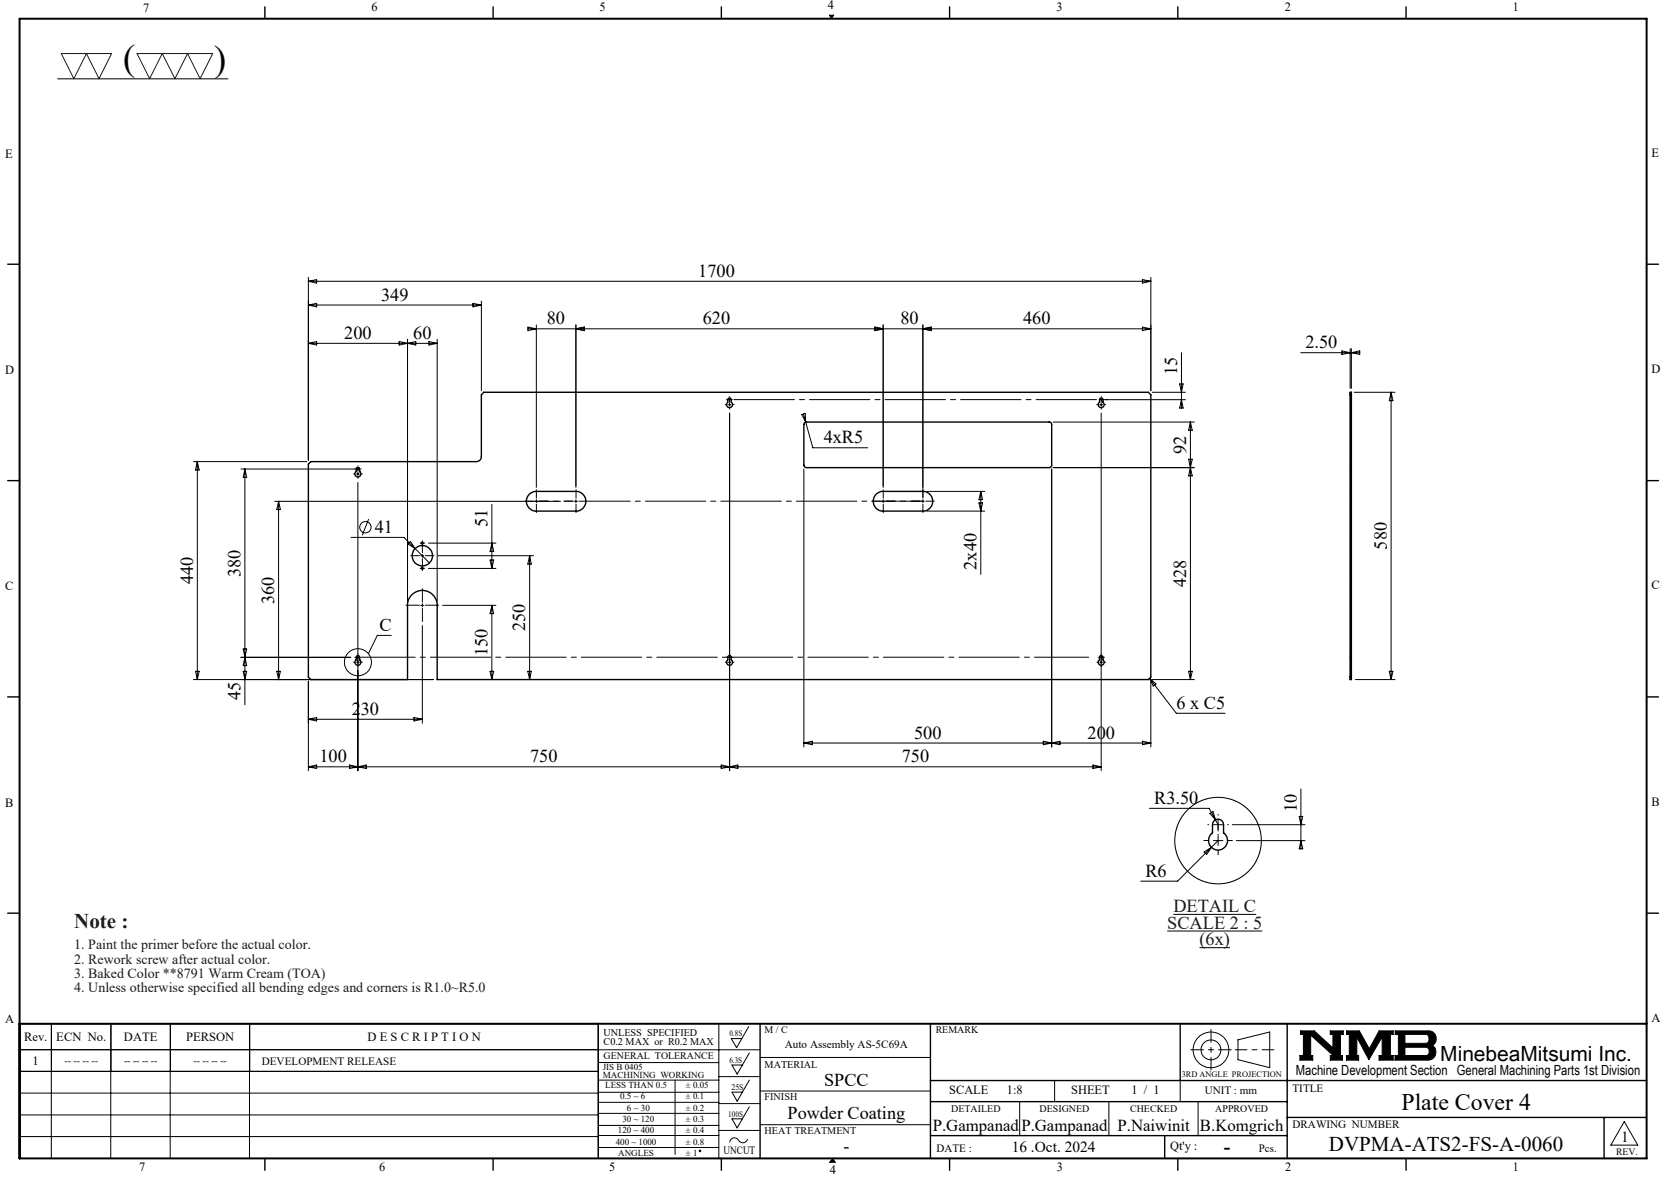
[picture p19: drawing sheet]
<svg xmlns="http://www.w3.org/2000/svg" width="420mm" height="297mm" viewBox="0 0 420 297" stroke-linecap="round" stroke-linejoin="round" font-family="sans-serif">
<defs><g id="words">
<g font-size="9.2">
<text x="31.1" y="17.7">(</text>
<text x="54" y="17.8">)</text>
</g>
<text font-size="6" x="353.5" y="280">Plate Cover 4</text>
<text font-size="5.3" fill="#191924" x="18.7" y="234.1">Note :</text>
<g font-size="5.3">
<text x="363.3" y="267.7">MinebeaMitsumi Inc.</text>
<text x="335.2" y="290.4">DVPMA-ATS2-FS-A-0060</text>
</g>
<text font-size="4.9" x="308.8" y="290.9">-</text>
<g font-size="4.6">
<text x="176.1" y="69.9">1700</text>
<text x="96.2" y="75.9">349</text>
<text x="137.9" y="81.9">80</text>
<text x="177.3" y="81.9">620</text>
<text x="227.1" y="81.9">80</text>
<text x="258.1" y="81.9">460</text>
<text x="86.8" y="85.5">200</text>
<text x="104.2" y="85.5">60</text>
<text x="329.3" y="87.9">2.50</text>
<text x="296.9" y="94.7" transform="rotate(-90 296.9 94.7)">15</text>
<text x="207.8" y="111.9">4xR5</text>
<text x="299.2" y="114.5" transform="rotate(-90 299.2 114.5)">92</text>
<text x="94.6" y="134.5">41</text>
<text x="123" y="133" transform="rotate(-90 123 133)">51</text>
<text x="246.3" y="143.8" transform="rotate(-90 246.3 143.8)">2x40</text>
<text x="349.8" y="138.7" transform="rotate(-90 349.8 138.7)">580</text>
<text x="48.7" y="147.4" transform="rotate(-90 48.7 147.4)">440</text>
<text x="60.7" y="145.6" transform="rotate(-90 60.7 145.6)">380</text>
<text x="299.2" y="148.2" transform="rotate(-90 299.2 148.2)">428</text>
<text x="69.2" y="152.4" transform="rotate(-90 69.2 152.4)">360</text>
<text x="95.7" y="159.3">C</text>
<text x="132.5" y="159.3" transform="rotate(-90 132.5 159.3)">250</text>
<text x="123" y="165.6" transform="rotate(-90 123 165.6)">150</text>
<text x="60.7" y="176.7" transform="rotate(-90 60.7 176.7)">45</text>
<text x="296.7" y="178.9">6 x C5</text>
<text x="88.7" y="180.4">230</text>
<text x="230.6" y="186.4">500</text>
<text x="274.3" y="186.4">200</text>
<text x="80.6" y="192.4">100</text>
<text x="133.7" y="192.4">750</text>
<text x="227.5" y="192.4">750</text>
<text x="291.1" y="202.8">R3.50</text>
<text x="327.1" y="204.8" transform="rotate(-90 327.1 204.8)">10</text>
<text x="288.9" y="221.2">R6</text>
<text x="207.9" y="274.1">SPCC</text>
<text x="198.7" y="282.4">Powder Coating</text>
<text x="212.8" y="290.6">-</text>
</g>
<g font-size="4.6" fill="#191924">
<text x="296" y="230.2">DETAIL C</text>
<text x="294.4" y="234.4">SCALE 2 : 5</text>
<text x="302.6" y="238.6">(6x)</text>
</g>
<g font-size="4.2">
<text x="235.3" y="285.5">P.Gampanad</text>
<text x="257.6" y="285.5">P.Gampanad</text>
<text x="281.9" y="285.5">P.Naiwinit</text>
<text x="302.7" y="285.5">B.Komgrich</text>
</g>
<g font-size="3.9">
<text x="255.2" y="290.6">16 .Oct. 2024</text>
<text x="408.9" y="288.2">1</text>
</g>
<g font-size="3.5" fill="#191924">
<text x="18.7" y="239.4">1. Paint the primer before the actual color.</text>
<text x="18.7" y="243.3">2. Rework screw after actual color.</text>
<text x="18.7" y="250.4">4. Unless otherwise specified all bending edges and corners is R1.0~R5.0</text>
<text x="18.7" y="246.9">3. Baked Color **8791 Warm Cream (TOA)</text>
</g>
<text font-size="3.5" x="326.9" y="271.4">Machine Development Section General Machining Parts 1st Division</text>
<g font-size="3.2">
<text x="36.1" y="2.9">7</text>
<text x="93.7" y="2.8">6</text>
<text x="151.3" y="2.8">5</text>
<text x="208.8" y="2.2">4</text>
<text x="266.5" y="2.8">3</text>
<text x="324.1" y="2.8">2</text>
<text x="381.6" y="2.8">1</text>
<text x="1.3" y="39.8">E</text>
<text x="416.6" y="39.5">E</text>
<text x="1.3" y="94.3">D</text>
<text x="416.6" y="94.1">D</text>
<text x="1.3" y="148.9">C</text>
<text x="416.6" y="148.7">C</text>
<text x="1.3" y="203.6">B</text>
<text x="416.6" y="203.3">B</text>
<text x="416.6" y="258">A</text>
<text x="1.3" y="258.1">A</text>
<text x="6.1" y="262.7">Rev.</text>
<text x="14.2" y="262.7">ECN No.</text>
<text x="31.3" y="262.7">DATE</text>
<text x="46.9" y="262.7">PERSON</text>
<text x="92.7" y="262.7">D E S C R I P T I O N</text>
<text x="8.2" y="268.7">1</text>
<text x="239.4" y="276.2">SCALE</text>
<text x="254" y="276.2">1:8</text>
<text x="270.2" y="276.2">SHEET</text>
<text x="285.4" y="276.2">1 / 1</text>
<text x="295.2" y="290.1">Qt'y :</text>
<text x="35.1" y="295.5">7</text>
<text x="95.7" y="295.6">6</text>
<text x="153.6" y="295.6">5</text>
<text x="209.3" y="296.3">4</text>
<text x="266.6" y="295.6">3</text>
<text x="324.2" y="295.6">2</text>
<text x="381.6" y="295.6">1</text>
</g>
<g font-size="2.8">
<text x="66" y="268.6">DEVELOPMENT RELEASE</text>
<text x="198" y="264.5">Auto Assembly AS-5C69A</text>
<text x="326" y="275.4">TITLE</text>
<text x="303.9" y="276.2">UNIT : mm</text>
<text x="326" y="284.7">DRAWING NUMBER</text>
<text x="182.5" y="291.2">UNCUT</text>
<text x="236.3" y="290.7">DATE :</text>
<text x="317.6" y="290.6">Pcs.</text>
</g>
<g font-size="2.6">
<text x="152.2" y="261.3">UNLESS SPECIFIED</text>
<text x="152.2" y="263.7">C0.2 MAX or R0.2 MAX</text>
<text x="192.9" y="269.4">MATERIAL</text>
<text x="192.9" y="277.7">FINISH</text>
<text x="192.9" y="286.3">HEAT TREATMENT</text>
</g>
<g font-size="2.5">
<text x="192.9" y="260.7">M / C</text>
<text x="236" y="260.7">REMARK</text>
<text x="16.3" y="268.5">-- -- -- --</text>
<text x="31.3" y="268.5">-- -- -- --</text>
<text x="48.8" y="268.5">-- -- -- --</text>
<text x="152.3" y="267.3">GENERAL TOLERANCE</text>
<text x="239.9" y="280.5">DETAILED</text>
<text x="262.2" y="280.5">DESIGNED</text>
<text x="285.1" y="280.5">CHECKED</text>
<text x="306.6" y="280.5">APPROVED</text>
<text x="407.7" y="291.5">REV.</text>
</g>
<g font-size="2.3">
<text x="152.1" y="270">JIS B 0405</text>
<text x="152.1" y="272.1">MACHINING WORKING</text>
<text x="152.7" y="274.6">LESS THAN 0.5</text>
<text x="173" y="274.6">± 0.05</text>
<text x="156.4" y="277.4">0.5 ~ 6</text>
<text x="158.1" y="280.3">6 ~ 30</text>
<text x="173" y="277.4">± 0.1</text>
<text x="173" y="280.3">± 0.2</text>
<text x="155.9" y="286">120 ~ 400</text>
<text x="157" y="283.2">30 ~ 120</text>
<text x="173" y="283.2">± 0.3</text>
<text x="173" y="286">± 0.4</text>
<text x="155.3" y="288.9">400 ~ 1000</text>
<text x="155.9" y="291.7">ANGLES</text>
<text x="173" y="288.9">± 0.8</text>
<text x="173" y="291.7">± 1</text>
</g>
<g font-size="2.1">
<text x="184" y="261.5">0.8S</text>
<text x="184" y="268.1">6.3S</text>
<text x="184.5" y="275">25S</text>
<text x="298.1" y="271.8">3RD ANGLE PROJECTION</text>
<text x="183.7" y="281.9">100S</text>
</g>
</g></defs>
<g fill="none" stroke="#000" stroke-width=".25">
<path d="M14.5 19.9h43M209.2 3.8h1.1l-.6 .9zM77.8 70v46.1M77.8 71h212.5M77.8 71l2.1-.4v.8zM77.8 77l2.1-.5v.9zM77.8 77h43.6M119.3 76.5l2.1 .5-2.1 .4zM121.4 76v22.6M288.2 70.6l2.1 .4-2.1 .4zM290.3 70v28.6M77.8 86.6l2.1-.4v.9z"/>
<path d="M77.8 86.6h32.5M100.7 86.2l2.1 .4-2.1 .5zM102.8 86.6l2.1-.4v.9zM102.8 85.6v66.1M108.2 86.2l2.1 .4-2.1 .5zM110.3 85.6v66.1M133.2 82.5l2.1 .5-2.1 .4zM135.3 82v41M145.3 83l2.1-.5v.9zM145.3 82v41M220.7 82.5l2.1 .5-2.1 .4zM222.8 82v41"/>
<path d="M232.8 83l2.1-.5v.9zM232.8 82v43.5M288.2 82.5l2.1 .5-2.1 .4zM290.3 83h-157.1M290.7 99h8.3M297.6 96.9h.9l-.5 2.1zM298 89v14M328.1 89h14.9M338.5 88.5l2.1 .5-2.1 .4zM340.6 88v10M340.9 88v10M340.9 89l2.1-.5v.9z"/>
<path d="M341.6 99h10.3M350.9 99v72.5M350.9 99l.5 2.1h-1zM48.8 116.5h28.6M49.8 116.5v55M49.8 116.5l.4 2.1h-.9zM60.8 118.4h28.9M61.8 118.4v59.4M61.8 118.4l.4 2.1h-.9zM89.9 119.6h.8M89.9 118.4h.8M90.3 118v.7"/>
<path d="M90.3 119.2v.8M183.7 100.9h.7M183.7 102.1h.7M184 100.5v.7M184 101.7v.8M184 104.2v90.3M202.2 104.6l.9-.3 .1 2.2zM202.7 104.5l.5 2M202.8 118.4v70.1M203.2 106.5l1.8 6.5h13.9M265.3 118.4v70.1M265.6 118h35.7"/>
<path d="M265.6 106.5h35.7M277.4 102.1h.8M277.4 100.9h.8M277.8 101.7v.8M277.8 104.2v90.3M277.8 100.5v.7M278.8 100.9h20.2M298 100.9l.5 2.1h-.9zM299.8 115.9h.9l-.4 2.1zM300.3 118l.4 2.1h-.9zM300.3 106.5v65M300.3 106.5l.4 2.1h-.9z"/>
<path d="M69.3 126.5h72.1M70.3 126.5v45M70.3 126.5l.4 2.1h-.9zM88.5 135.6h13.4l6.4 6.5M90.3 121.7v72.8M93 131l-1.6 4.1M103.5 136.6l1.2 1.8-1.8-1.1zM106.2 137.1h.7M106.5 136.7v.7M106.5 139.9v.7M108.1 137.1h17M124.1 127.3v16.1"/>
<path d="M124.1 137.1l.4 2h-.9zM144.9 126.5h.8M145.3 126.1v.8M222.4 126.5h.8M222.8 126.1v.8M233.8 124h14.6M233.8 129h14.6M246.9 126.9h1l-.5 2.1zM247.4 124v20.9M247.4 124l.5 2.1h-1zM106.2 140.2h.7M106.2 152.7h.7"/>
<path d="M106.2 143.4h.7M106.5 143v.8M106.5 152.4v.7M106.5 157.9v24.6M108.1 143.4h17M110.5 140.2h24.1M111.7 152.7h13.4M123.6 141.3h.9l-.4 2.1zM124.1 152.7v18.8M124.1 152.7l.4 2.1h-.9zM133.6 140.2v31.3M133.6 140.2l.4 2.1h-.9z"/>
<path d="M48.8 171.5h60.5M49.3 169.4h.9l-.4 2.1zM60.8 165.9h27.7M61.3 169.4h.9l-.4 2.1zM61.3 163.8h.9l-.4 2.1zM61.8 165.9l.4 2.1h-.9zM69.8 169.4h.9l-.4 2.1zM77.8 171.9v22.6M89.9 165.9h.8M89.9 167.1h.8M98.7 160.3h-3.5l-2.3 4.7M123.6 169.4h.9l-.4 2.1z"/>
<path d="M133.1 169.4h.9l-.4 2.1zM183.7 165.9h.7M183.7 167.1h.7M277.4 167.1h.8M277.4 165.9h.8M290 171.2l1.6 1.4-.7 .5zM290 171.2l6.7 8.8h12.3M290.3 171.9v16.6M290.7 171.5h10.6M299.8 169.4h.9l-.4 2.1zM341.9 171.5h10M350.4 169.4h1l-.5 2.1z"/>
<path d="M77.8 181.5l2.1-.5v.9zM77.8 193.5l2.1-.5v.9zM77.8 193.5h200M77.8 181.5h28.7M88.2 193l2.1 .5-2.1 .4zM90.3 193.5l2.1-.5v.9zM104.4 181l2.1 .5-2.1 .4zM181.9 193l2.1 .5-2.1 .4zM184 193.5l2.1-.5v.9zM202.8 187.5l2.1-.5v.9zM263.2 187l2.1 .5-2.1 .4zM265.3 187.5l2.1-.5v.9z"/>
<path d="M275.7 193l2.1 .5-2.1 .4zM288.2 187l2.1 .5-2.1 .4zM290.3 187.5h-87.5M328.2 199.1v15.1M289.9 204h15.1l1.6 2.9M303.7 215l1.9-1.2-1.2 1.8zM305.2 205.2l.8-.4 .6 2.1zM306.1 208.1h2.4M306.1 212.1h2.4M306.6 206.9l.7 1.2M307.3 212.1l-10.3 10.3h-9.2M307.3 206.9v2.4"/>
<path d="M307.3 210.9v2.4M310.9 208.1h18.3M311.9 212.1h17.3M327.7 206h.9l-.4 2.1zM328.2 212.1l.4 2.1h-.9zM294.4 234.9h24M296 230.7h20.9M302.6 239.1h7.7M12.9 258.3v34M13 258.3v12M27.9 258.3v34M28 258.3v12"/>
<path d="M42.9 258.3v34M43 258.3v12M62.9 258.3v34M63 258.3v12M150.9 258.3v34M181.3 258.3v34M188.9 259l-3.1 5.4-1.3-2.3h2.6M4.9 264.9h186.8M4.9 275.8h146M5 270.3v-12h146v12l-146.1 .1M5 264.9h146M150.9 278.2h30.4"/>
<path d="M150.9 275.6h30.4M150.9 272.6h30.4M150.9 268.1h30.4M170.3 272.6v18.7M181.3 271.7h10.4M181.3 278.5h10.4M189 279.3l-3.1 5.3-1.3-2.3h2.7M189 265.7l-3.1 5.3-1.3-2.3h2.7M189 272.6l-3.1 5.3-1.3-2.3h2.7M191.7 266.8h43M191.7 275.3h43M257.2 278v8.6"/>
<path d="M266 272.7v5.3M279.7 278v8.6M297.7 272.7v5.3M302.2 278v8.6M312.3 262.4l8-2v9l-8-2zM328 260.1h3.5l4.7 4.3v-3.4h-.6v-.9h3.2v.9h-.7v5.3h.5v1.2h-3v-1.2h.7l-5.7-5.1v5.1h.6v1.2h-3.3v-1.2h.9v-5.3h-.8zM339.7 260.1h3.2l2.5 4.6 2.5-4.6h3.5v.9h-.7v5.3h.7v1.2h-3.5v-1.2h.8v-4.6l-3.4 5.7-3-5.7v4.6h.4v1.2h-3v-1.2h.7v-5.3h-.7zM351.9 260.1h8.4a1.97 1.97 0 0 1 1.9 1.5 1.97 1.97 0 0 1-.9 2.2 2.03 2.03 0 0 1 .8 2.2 2.03 2.03 0 0 1-1.8 1.5h-8.4v-1.2h.8v-5.3h-.8zM354.4 261h5.4l.6 .5v1.2l-.4 .5-.3 .1h-5.3zM354.4 264.3h5.4l.6 .4 .1 1a.79 .79 0 0 1-.8 .6h-5.3zM4.9 281.3h146M4.9 286.8h146"/>
<path d="M150.9 280.9h30.4M150.9 286.5h30.4M150.9 284h30.4M150.9 289.6h30.4M181.3 285.3h10.4M188.6 287.4a1.29 1.29 0 0 1-1.2 1 1.29 1.29 0 0 1-1.3-.9 1.14 1.14 0 0 0-1.3-.3 1.14 1.14 0 0 0-.7 1.1M191.7 283.8h43M210 292.3l.7 1M409.7 283l3.4 6h-6.8z"/>
<circle cx="92.2" cy="133.1" r="1.43"/>
<circle cx="90.3" cy="167.1" r="3.4"/>
<circle cx="307.3" cy="212.1" r="10.9"/>
<circle cx="305.5" cy="264.9" r="2.51"/>
<circle cx="305.5" cy="264.9" r="4.5"/>
<circle cx="176.6" cy="290.4" r=".2"/>
</g>
<path d="M311.6 264.9h9.7" fill="none" stroke="#000" stroke-width=".25" stroke-dasharray="15.2 1.3 1.3 1.3" stroke-dashoffset="12.3"/>
<path d="M305.5 259.8v10.2M300.4 264.9h10.2" fill="none" stroke="#000" stroke-width=".25" stroke-dasharray="15.2 1.3 1.3 1.3" stroke-dashoffset="12"/>
<g fill="none" stroke="#000" stroke-width=".35">
<path d="M66.8 1.7v3M124.4 1.7v3M182 1.7v3M239.5 1.7v3M297.1 1.7v3M354.7 1.7v3M1.9 66.7h3M415.4 66.7h3M340.6 99h.3v72.5h-.3zM340.6 99.6h.3M78.4 116.5h41.8a1.26 1.26 0 0 0 1.2-1.3v-15.6l.6-.6h167.7l.6 .6v71.2l-.6 .7h-179.4v-18.8a3.7 3.7 0 0 0-3.8-3.7 3.7 3.7 0 0 0-3.7 3.7v18.8h-24.4l-.6-.7v-53.7zM90 118.1l.2-.2 .4 .2 .1 .9a.76 .76 0 0 1 .2 1.1 .76 .76 0 0 1-1.2 0 .76 .76 0 0 1 .2-1.1z"/>
<path d="M183.8 100.5l.6 .1 .1 .9a.76 .76 0 0 1 .1 1.1 .76 .76 0 0 1-1.1 0 .76 .76 0 0 1 .1-1.1v-.6zM203 106.7l.3-.2h61.5l.5 .5v10.5l-.3 .4-.3 .1h-61.3l-.4-.2-.2-.4v-10.3zM277.6 100.5l.5 .1 .1 .9a.76 .76 0 0 1 .2 1.1 .76 .76 0 0 1-1.2 0 .76 .76 0 0 1 .2-1.1v-.6zM1.9 121.3h3M133.5 124.8l.5-.4 .9-.4h10.4a2.49 2.49 0 0 1 2.5 2.5 2.49 2.49 0 0 1-2.5 2.5h-10a2.5 2.5 0 0 1-2.3-1.5 2.5 2.5 0 0 1 .5-2.7zM220.9 124.8l.6-.4 .9-.4h10.4a2.49 2.49 0 0 1 2.5 2.5 2.49 2.49 0 0 1-2.5 2.5h-10a2.5 2.5 0 0 1-2.3-1.5 2.5 2.5 0 0 1 .4-2.7zM415.4 121.3h3M1.9 175.9h3M90.1 165.5l.2-.1 .4 .3v.8a.74 .74 0 0 1 .1 1.1 .74 .74 0 0 1-1.1 0 .74 .74 0 0 1 .2-1.1v-.8zM183.8 165.5l.3-.1 .3 .3 .1 .8a.74 .74 0 0 1 .1 1.1 .74 .74 0 0 1-1.1 0 .74 .74 0 0 1 .1-1.1v-.8zM277.6 165.5l.2-.1 .4 .3v.8a.74 .74 0 0 1 .1 1.1 .74 .74 0 0 1-1.1 0 .74 .74 0 0 1 .2-1.1v-.8zM340.6 170.8h.3"/>
<path d="M415.4 175.9h3M306.2 207.2a1.39 1.39 0 0 1 1.5-.4 1.39 1.39 0 0 1 .9 1.3v2a2.41 2.41 0 0 1 .4 3.6 2.41 2.41 0 0 1-3.5 0 2.41 2.41 0 0 1 .4-3.6v-2zM1.9 230.4h3M415.4 230.4h3M150.9 258.3v34M191.7 258.3v34M234.7 258.3v34M297.7 258.3v14.4M324.7 258.3v34M234.7 272.7h180.7M234.7 278h90M66.8 292.3v3"/>
<path d="M124.4 292.3v3M182 292.3v3M234.7 286.6h90M239.5 292.3v3M293.8 286.6v5.7M297.1 292.3v3M324.7 282h90.7M354.7 292.3v3M404.6 282v10.3"/>
<circle cx="106.5" cy="137" r=".2"/>
<circle cx="106.5" cy="140.3" r="2.56"/>
<circle cx="106.5" cy="143.4" r=".2"/>
</g>
<path d="M4.9 4.7h410.5v287.6h-410.5zM4.9 258.3h410.5" fill="none" stroke="#000" stroke-width=".5"/>
<path d="M210 292.3l-.7 1h1.4" fill="none" stroke="#00f" stroke-width=".25"/>
<g fill="#000">
<path d="M210 292.3l.7 1h-1.4z"/>
<path d="M209.2 3.8l.5 .9 .6-.9zM328 260.1v.9h.8v5.3h-.9v1.2h3.3v-1.2h-.6v-5.1l5.7 5.1h-.7v1.2h3v-1.2h-.5v-5.3h.7v-.9h-3.2v.9h.6v3.4l-4.7-4.3zM351.9 260.1v.9h.8v5.3h-.8v1.2h8.6l.7-.2 .6-.5 .4-.8v-.8l-.3-.8-.6-.6 .8-.8 .2-1.3-.5-.9-.5-.5-.6-.2zM354.4 264.3h5.4l.6 .4 .1 1-.6 .6h-5.5zM354.4 261l5.5 .1 .5 .5v1.1l-.3 .5-.3 .1h-5.4zM339.7 260.1v.9h.7v5.3h-.7v1.2h3v-1.2h-.4v-4.6l3 5.7 3.4-5.7v4.6h-.8v1.2h3.5v-1.2h-.7v-5.3h.7v-.9h-3.5l-2.5 4.6-2.5-4.6z" fill-rule="evenodd"/>
</g>
<g fill="none" stroke="#000" stroke-width=".25" stroke-dasharray="15.2 1.3 1.3 1.3">
<path d="M89.6 119.6h-.4M89.6 118.3h-.1M90.3 118.8v-.3M90.3 117.6v-.1M90.3 119.1v.1M91.1 119.6h.3M91.1 118.3h.1M183.3 100.8h-.1M183.3 102.1h-.4M184.1 100.1v-.1M184.1 101.6v.1M184.1 101.3v-.3"/>
<path d="M184.1 102.8v.4M184.8 100.8h.1M184.8 102.1h.4M277.1 102.1h-.4M277.8 100.1v-.1M277.8 101.6v.1M277.8 101.3v-.3M277.8 102.8v.4M278.6 100.8h.8M278.6 102.1h.3M90.3 120.3v.4M106.2 137h-.2"/>
<path d="M106.6 139.5v-2.2M106.6 136.7v-.2M106.6 137.4v.2M106.9 137h.2M134.6 126.5h-2.2M135.3 126.5h-.4M135.3 126.5v.3M135.3 126.5h.4M135.3 126.5v-.4M135.3 127.2v2.1M135.3 125.7v-2.1M136.1 126.5h2.1"/>
<path d="M144.6 126.5h-2.2M145.3 127.2v2.1M145.3 125.7v-2.1M222.1 126.5h-2.2M222.8 125.7v-2.1M222.8 127.2v2.1M223.6 126.5h2.1M232.1 126.5h-2.2M232.8 126.5h.4M232.8 126.5v-.4M232.8 126.5h-.4M232.8 126.5v.3"/>
<path d="M232.8 125.7v-2.1M232.8 127.2v2.1M233.6 126.5h2.1M105.8 140.2h-2.2M105.8 152.7h-3.4M106.2 143.4h-.2M106.6 141v2.2M106.6 152v-3.4M106.6 153.5v3.3M106.6 143v-.2M106.6 143.8v.2M106.9 143.4h.2"/>
<path d="M107.3 140.2h2.2M107.3 152.7h3.4M89.6 165.8h-.1M89.6 167.1h-.4M90.3 165.1v-.1M90.3 166.6v.1M90.3 166.3v-.3M90.3 167.8v.4M91.1 167.1h.3M183.3 167.1h-.4M183.3 165.8h-.1M184.1 166.3v-.3"/>
<path d="M184.1 167.8v.4M184.1 165.1v-.1M184.1 166.6v.1M184.8 167.1h.4M184.8 165.8h.1M277.1 165.8h-.1M277.1 167.1h-.4M277.8 165.1v-.1M277.8 166.6v.1M277.8 166.3v-.3M277.8 167.8v.4M278.6 165.8h.1"/>
<path d="M278.6 167.1h.3M304.9 208.1h-.2M304.9 212.1h-1.2M307.3 205.7v-.2M307.3 210.5v.2M307.3 209.7v-1.2M307.3 214.5v1.2M309.7 208.1h.2M309.7 212.1h1.2"/>
</g>
<path d="M91.1 165.8h183.5" fill="none" stroke="#000" stroke-width=".25" stroke-dasharray="15.2 1.3 1.3 1.3" stroke-dashoffset="1.6"/>
<path d="M277.1 100.8h-92.4" fill="none" stroke="#000" stroke-width=".25" stroke-dasharray="15.2 1.3 1.3 1.3" stroke-dashoffset="-.5"/>
<path d="M146.1 126.5h86.8" fill="none" stroke="#000" stroke-width=".25" stroke-dasharray="15.2 1.3 1.3 1.3" stroke-dashoffset="2.3"/>
<path d="M144.6 126.5h-8.5M223.6 126.5h8.5" fill="none" stroke="#000" stroke-width=".25" stroke-dasharray="15.2 1.3 1.3 1.3" stroke-dashoffset="12.9"/>
<path d="M15.5 13.5h12.7l-3.2 6.4-3.2-6.4-3.2 6.4zM34.6 13.5h19.1l-3.2 6.4-3.2-6.4-3.2 6.4-3.2-6.4-3.2 6.4z" fill="none" stroke="#191924" stroke-width=".25"/>
<g fill="none" stroke="#000" stroke-width=".25" stroke-dasharray="1.3 .6">
<path d="M340.6 101.5h.3M340.6 100.8h.3M340.6 118h.3M340.6 107.1h.3M340.6 117.3h.3M340.6 116.5h.3M340.6 119h.3M340.6 118.3h.3M340.6 117.1h.3M340.6 102.8h.3M340.9 117.3h-.3M340.9 106.5h-.3"/>
<path d="M340.9 107.1h-.3M340.9 115.2h-.3M340.9 100.4h-.3M340.9 117.9h-.3M340.6 124h.3M340.6 129h.3M340.6 137.2h.3M340.6 120.3h.3M340.9 137.7h-.3M340.9 136.8h-.3M340.6 142.8h.3M340.6 143.6h.3"/>
<path d="M340.9 152.7h-.3M340.9 149h-.3M340.9 143.2h-.3M340.6 166.5h.3M340.6 165.8h.3M340.6 167.8h.3M340.9 165.4h-.3"/>
</g>
<use href="#words"/>
</svg>
